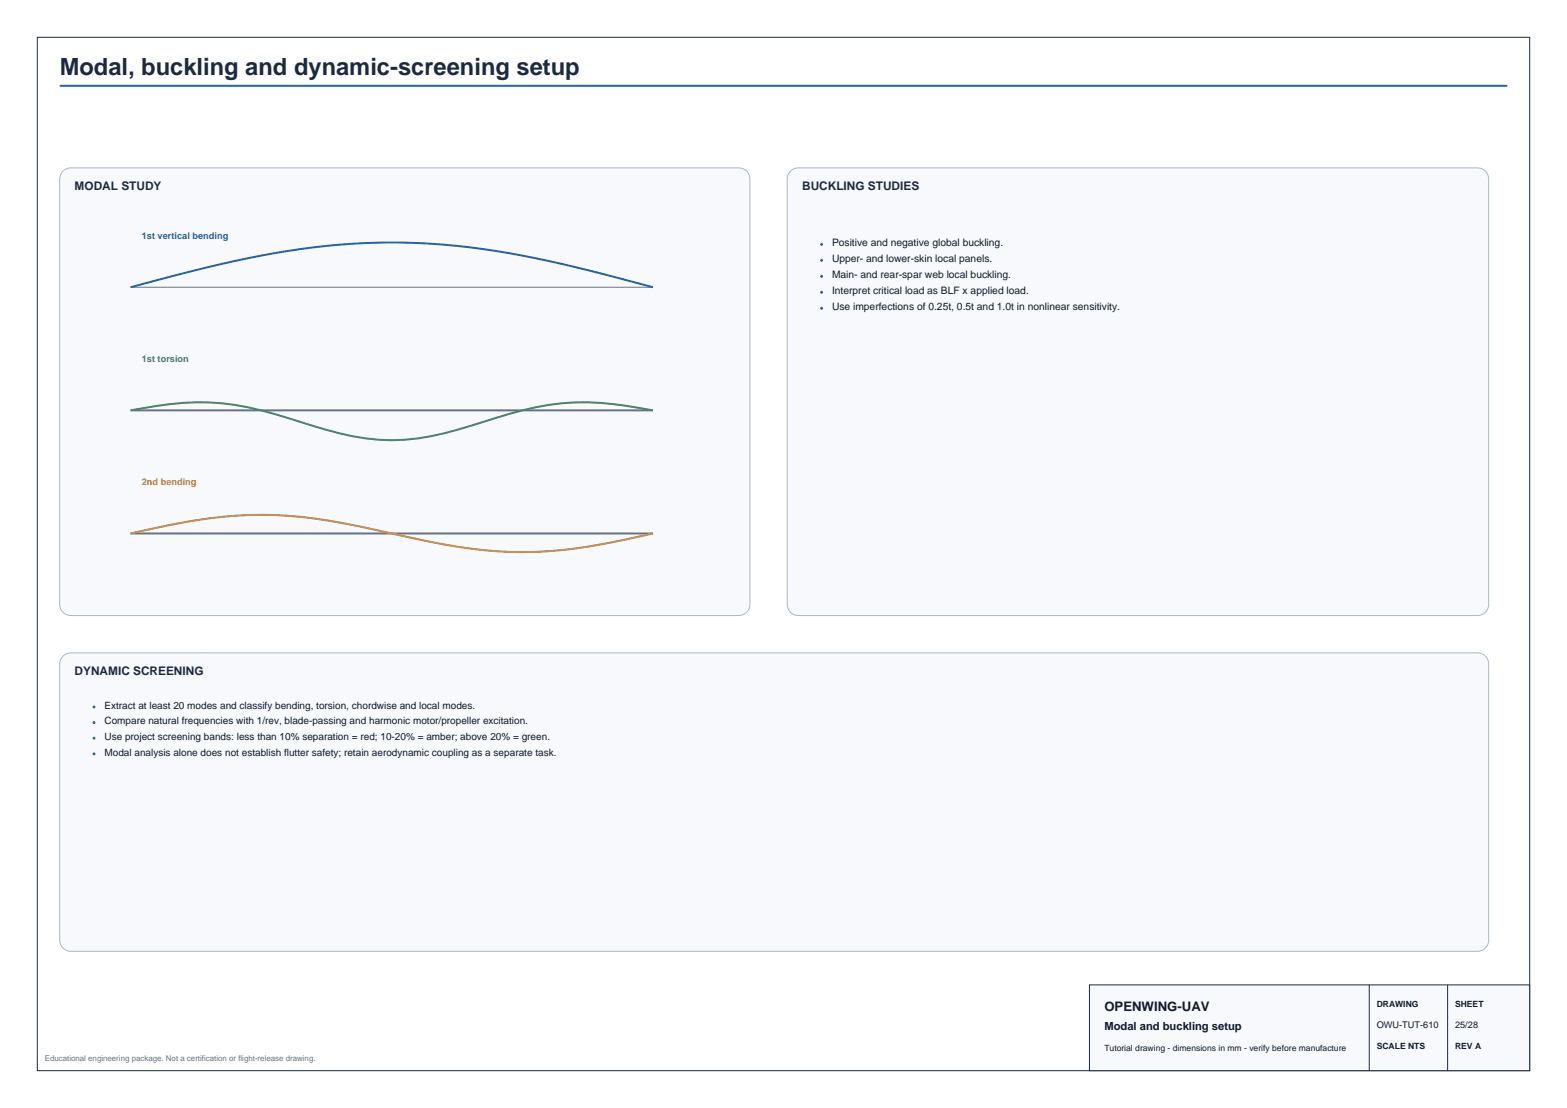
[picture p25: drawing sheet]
<svg xmlns="http://www.w3.org/2000/svg" width="420mm" height="297mm" viewBox="0 0 420 297" stroke-linecap="round" stroke-linejoin="round" font-family="sans-serif">
<defs><g id="words">
<text font-size="6.3" fill="#1b2a41" x="16" y="20">Modal, buckling and dynamic-screening setup</text>
<text font-size="3.5" fill="#111827" x="296" y="271">OPENWING-UAV</text>
<g font-size="3.2" fill="#1b2a41">
<text x="20" y="51">MODAL STUDY</text>
<text x="215" y="51">BUCKLING STUDIES</text>
<text x="20" y="181">DYNAMIC SCREENING</text>
</g>
<text font-size="3" fill="#111827" x="296" y="276.2">Modal and buckling setup</text>
<g font-size="2.8" fill="#111827">
<text x="223" y="66">Positive and negative global buckling.</text>
<text x="223" y="70.3">Upper- and lower-skin local panels.</text>
<text x="223" y="74.6">Main- and rear-spar web local buckling.</text>
<text x="223" y="78.8">Interpret critical load as BLF x applied load.</text>
<text x="223" y="83.1">Use imperfections of 0.25t, 0.5t and 1.0t in nonlinear sensitivity.</text>
</g>
<g font-size="2.7" fill="#111827">
<text x="28" y="190">Extract at least 20 modes and classify bending, torsion, chordwise and local modes.</text>
<text x="28" y="194.2">Compare natural frequencies with 1/rev, blade-passing and harmonic motor/propeller excitation.</text>
<text x="28" y="198.4">Use project screening bands: less than 10% separation = red; 10-20% = amber; above 20% = green.</text>
<text x="28" y="202.6">Modal analysis alone does not establish flutter safety; retain aerodynamic coupling as a separate task.</text>
</g>
<text font-size="2.5" fill="#2563a6" x="38" y="64">1st vertical bending</text>
<text font-size="2.5" fill="#4b8a67" x="38" y="97">1st torsion</text>
<text font-size="2.5" fill="#d58936" x="38" y="130">2nd bending</text>
<g font-size="2.5" fill="#111827">
<text x="369" y="275.5">OWU-TUT-610</text>
<text x="390" y="275.5">25/28</text>
</g>
<g font-size="2.3" fill="#111827">
<text x="369" y="270">DRAWING</text>
<text x="390" y="270">SHEET</text>
<text x="296" y="281.8">Tutorial drawing - dimensions in mm - verify before manufacture</text>
<text x="369" y="281.2">SCALE NTS</text>
<text x="390" y="281.2">REV A</text>
</g>
<text font-size="2.1" fill="#667085" x="12" y="284.5">Educational engineering package. Not a certification or flight-release drawing.</text>
</g></defs>
<path d="M16 23h388" fill="none" stroke="#2563a6" stroke-width=".53"/>
<path d="M16.7 46.1a2.99 2.99 0 0 1 2.3-1.1h179a3 3 0 0 1 3 3v114a3 3 0 0 1-3 3h-179a3 3 0 0 1-3-3v-114l.1-.7z" fill-rule="evenodd" fill="#f7f9fc" stroke="#aab7c6" stroke-width=".27"/>
<path d="M35 77h140" fill="none" stroke="#667085" stroke-width=".27"/>
<path d="M35 77l3.5-.9a297.7 297.7 0 0 1 52.5-10.5 185.3 185.3 0 0 1 59.5 5.1l24.5 6.3" fill="none" stroke="#2563a6" stroke-width=".53"/>
<path d="M35 110h140M35 143h140" fill="none" stroke="#667085" stroke-width=".53"/>
<path d="M35 110a77.9 77.9 0 0 1 28-1.5 147 147 0 0 1 21 5.7 61 61 0 0 0 28 3.3 130.2 130.2 0 0 0 21-5.5 69.6 69.6 0 0 1 31.5-3.7l10.5 1.7" fill="none" stroke="#4b8a67" stroke-width=".53"/>
<path d="M35 143a152.9 152.9 0 0 1 35-5 152.9 152.9 0 0 1 35 5 152.9 152.9 0 0 0 35 5 152.9 152.9 0 0 0 35-5" fill="none" stroke="#d58936" stroke-width=".53"/>
<path d="M211.7 46.1a2.99 2.99 0 0 1 2.3-1.1h182a3 3 0 0 1 3 3v114a3 3 0 0 1-3 3h-182a3 3 0 0 1-3-3v-114l.1-.7z" fill-rule="evenodd" fill="#f7f9fc" stroke="#aab7c6" stroke-width=".27"/>
<g fill="#2563a6">
<circle cx="220.2" cy="65.5" r=".39"/>
<circle cx="220.2" cy="69.8" r=".39"/>
<circle cx="220.2" cy="74.1" r=".39"/>
<circle cx="220.2" cy="78.4" r=".39"/>
<circle cx="220.2" cy="82.6" r=".39"/>
</g>
<path d="M17.1 175.7l1.2-.6 .7-.1h377a3 3 0 0 1 3 3v74a3 3 0 0 1-3 3h-377a3 3 0 0 1-3-3v-74a2.99 2.99 0 0 1 1.1-2.3z" fill-rule="evenodd" fill="#f7f9fc" stroke="#aab7c6" stroke-width=".27"/>
<g fill="#2563a6">
<circle cx="25.2" cy="189.5" r=".39"/>
<circle cx="25.2" cy="193.7" r=".39"/>
<circle cx="25.2" cy="197.9" r=".39"/>
<circle cx="25.2" cy="202.1" r=".39"/>
</g>
<path d="M10 10h400v277h-400z" fill="none" stroke="#1b2a41" stroke-width=".27"/>
<path d="M292 264h118v23h-118z" fill-rule="evenodd" fill="#f7f9fc" stroke="#1b2a41" stroke-width=".27"/>
<path d="M367 264v23M388 264v23" fill="none" stroke="#1b2a41" stroke-width=".27"/>
<use href="#words"/>
</svg>
